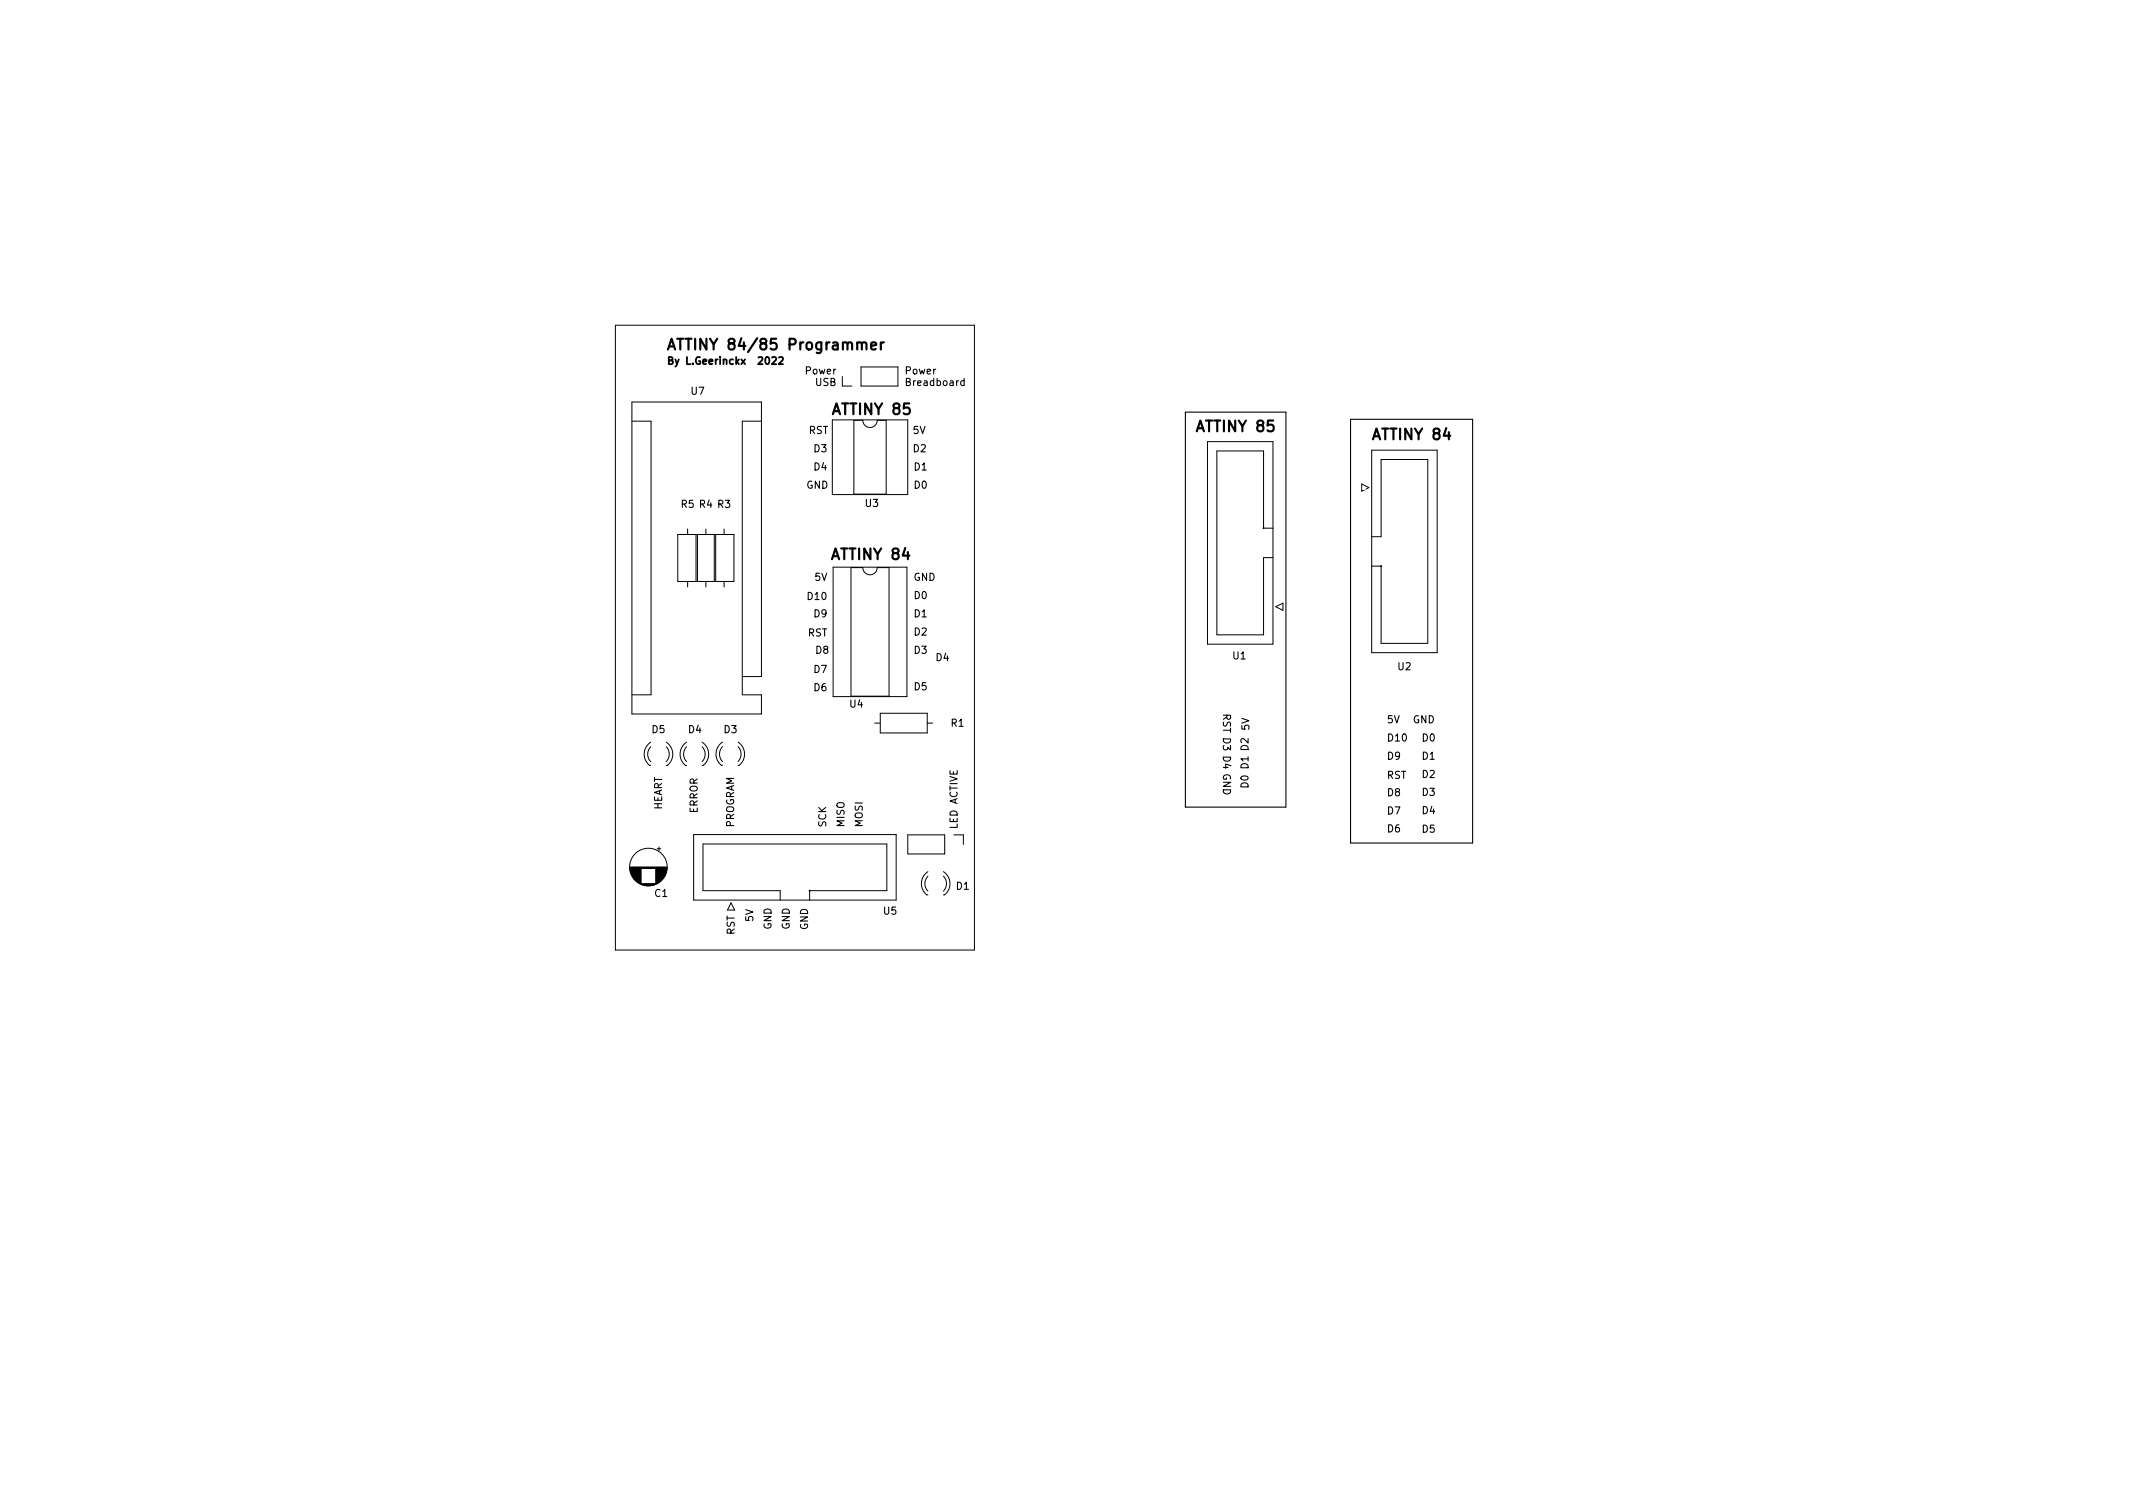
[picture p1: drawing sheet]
<svg xmlns="http://www.w3.org/2000/svg" width="297mm" height="210mm" viewBox="0 0 297 210" stroke-linecap="round" stroke-linejoin="round" font-family="sans-serif">
<defs><g id="words">
<g font-size="2.1">
<text x="94.9" y="48.7">ATTINY 84/85 Programmer</text>
<text x="116.2" y="57.7">ATTINY 85</text>
<text x="166.9" y="60.1">ATTINY 85</text>
<text x="191.4" y="61.2">ATTINY 84</text>
<text x="116.1" y="77.9">ATTINY 84</text>
</g>
<g font-size="1.4">
<text x="92.7" y="50.8">By L.Geerinckx 2022</text>
<text x="112.4" y="52.1">Power</text>
<text x="113.6" y="53.7">USB</text>
<text x="125.9" y="52.1">Power</text>
<text x="125.9" y="53.7">Breadboard</text>
<text x="96.3" y="55">U7</text>
<text x="112.7" y="60.4">RST</text>
<text x="113.5" y="63">D3</text>
<text x="113.5" y="65.5">D4</text>
<text x="127" y="63">D2</text>
<text x="127" y="60.4">5V</text>
<text x="127.1" y="65.5">D1</text>
<text x="94.9" y="70.7">R5 R4 R3</text>
<text x="112.3" y="68">GND</text>
<text x="120.5" y="70.6">U3</text>
<text x="127.1" y="68">D0</text>
<text x="112.8" y="83.5">D10</text>
<text x="113.6" y="80.9">5V</text>
<text x="127.1" y="80.9">GND</text>
<text x="127.1" y="83.4">D0</text>
<text x="112.5" y="88.6">RST</text>
<text x="113.5" y="85.9">D9</text>
<text x="127.1" y="88.5">D2</text>
<text x="127.1" y="85.9">D1</text>
<text x="113.5" y="93.7">D7</text>
<text x="113.8" y="91">D8</text>
<text x="127.1" y="91">D3</text>
<text x="130.2" y="92">D4</text>
<text x="171.7" y="91.8">U1</text>
<text x="194.7" y="93.3">U2</text>
<text x="113.5" y="96.2">D6</text>
<text x="118.4" y="98.5">U4</text>
<text x="127.1" y="96.1">D5</text>
<text x="132.5" y="101.2">R1</text>
<text x="170.3" y="99.3" transform="rotate(90 170.3 99.3)">RST D3 D4 GND</text>
<text x="174" y="101.7" transform="rotate(-90 174 101.7)">5V</text>
<text x="193" y="100.7">5V</text>
<text x="196.8" y="100.7">GND</text>
<text x="90.8" y="102.1">D5</text>
<text x="95.9" y="102.1">D4</text>
<text x="100.8" y="102.1">D3</text>
<text x="193" y="105.8">D9</text>
<text x="193" y="103.2">D10</text>
<text x="198.2" y="105.8">D1</text>
<text x="198.2" y="103.2">D0</text>
<text x="92.2" y="112.8" transform="rotate(-90 92.2 112.8)">HEART</text>
<text x="97.1" y="113.2" transform="rotate(-90 97.1 113.2)">ERROR</text>
<text x="173.9" y="109.7" transform="rotate(-90 173.9 109.7)">D0 D1 D2</text>
<text x="193" y="113.4">D7</text>
<text x="193" y="110.9">D8</text>
<text x="193" y="108.4">RST</text>
<text x="198.2" y="110.8">D3</text>
<text x="198.2" y="113.4">D4</text>
<text x="198.2" y="108.3">D2</text>
<text x="102.2" y="115.3" transform="rotate(-90 102.2 115.3)">PROGRAM</text>
<text x="115.1" y="115.3" transform="rotate(-90 115.1 115.3)">SCK</text>
<text x="117.6" y="115.3" transform="rotate(-90 117.6 115.3)">MISO</text>
<text x="120.1" y="115.3" transform="rotate(-90 120.1 115.3)">MOSI</text>
<text x="133.3" y="115.5" transform="rotate(-90 133.3 115.5)">LED ACTIVE</text>
<text x="193" y="115.9">D6</text>
<text x="198.2" y="115.9">D5</text>
<text x="91.2" y="124.9">C1</text>
<text x="133.2" y="123.9">D1</text>
<text x="102.3" y="130.1" transform="rotate(-90 102.3 130.1)">RST</text>
<text x="104.9" y="128.2" transform="rotate(-90 104.9 128.2)">5V</text>
<text x="107.4" y="129.4" transform="rotate(-90 107.4 129.4)">GND</text>
<text x="110" y="129.4" transform="rotate(-90 110 129.4)">GND</text>
<text x="112.5" y="129.4" transform="rotate(-90 112.5 129.4)">GND</text>
<text x="123.1" y="127.3">U5</text>
</g>
</g></defs>
<path d="M134.3 53.1l-.3-.1-.2 .2 .1 .4h.4M134.3 52.7v1M165.1 57.4h14v55h-14zM188.1 58.4h17v59h-17z" fill="none" stroke="#000" stroke-width=".15"/>
<g fill="none" stroke="#000" stroke-width=".14">
<path d="M85.7 45.3h50v87h-50zM88 58.6h2.7v38.1h-2.7M106 58.6h-2.6v38.1h2.6v2.7h-18v-43.4h18v38.2h-2.6M115.9 58.5h10.5v10.4h-10.5zM117.3 52.4v1.4h1.3M118.9 58.5h1.3a1 1 0 0 0 1 1 1 1 0 0 0 1-1h1.2v10.3h-4.5zM119.9 51.1h5.1v2.7h-5.1zM94.4 74.4h7.8v6.6h-7.8zM95.8 73.7v.7M96.9 74.4v6.6M97.1 74.4v6.6M98.3 73.7v.7"/>
<path d="M99.5 74.4v6.6M99.7 74.4v6.6M100.8 73.7v.7M116 79h10.3v18h-10.3zM118.5 79h1.7a1 1 0 0 0 1 1 1 1 0 0 0 1-1h1.6v17.9h-5.3zM168.2 61.5h9.1v28.2h-9.1zM177.3 73.5h-1.3v-10.7h-6.5v25.6h6.5v-10.8h1.3M189.6 67.4l1 .5-1 .5zM191 62.7h9.1v28.2h-9.1zM191 74.7h1.3v-10.7h6.5v25.6h-6.5v-10.8h-1.3M95.8 81v.7M98.3 81v.7"/>
<path d="M100.8 81v.7M122.6 99.3h6.5v2.8h-6.5zM177.7 84.5l1-.5v1zM90.6 104a1.5 1.5 0 0 0 0 2.1M90.6 103.3a1.99 1.99 0 0 0-.1 3.3h.1M91.5 118.2h.5M91.8 117.9v.5M92.8 103.3a1.99 1.99 0 0 1 .1 3.3h-.1M92.8 104a1.5 1.5 0 0 1 0 2.1M95.6 104a1.5 1.5 0 0 0 0 2.1M95.6 103.3a1.99 1.99 0 0 0-.1 3.3h.1M96.6 116.2h28.2v9.1h-28.2z"/>
<path d="M97.8 103.3a1.99 1.99 0 0 1 .1 3.3h-.1M97.8 104a1.5 1.5 0 0 1 0 2.1M100.6 104a1.5 1.5 0 0 0 0 2M100.6 103.3a1.99 1.99 0 0 0-.1 3.3h.1M102.8 103.3a1.99 1.99 0 0 1 .1 3.3h-.1M102.8 104a1.5 1.5 0 0 1 0 2M121.8 100.7h.8M126.4 116.2h5.2v2.7h-5.2zM129.1 100.7h.8M132.8 116.2h1.4v1.4M87.7 120.8h5.2M87.7 120.7h5.2"/>
<path d="M87.7 120.9h5.2M87.7 121h1.6M87.7 121.1h1.6M87.8 121.2h1.5M87.8 121.3h1.5M87.8 121.4h1.5M87.8 121.5h1.5M87.9 121.6h1.4M87.9 121.7h1.4M87.9 121.8h1.4M88 121.9h1.3M88 122h1.3"/>
<path d="M88.1 122h1.2M88.1 122.1h1.2M88.1 122.2h1.2M88.2 122.2h1.1M88.2 122.3h1.1M88.3 122.3h1M88.3 122.4h1M88.4 122.5h.9M88.5 122.6h.8M88.6 122.7h.7M88.7 122.8h.6M88.8 122.9h.5"/>
<path d="M88.9 122.9h.4M89 123h.3M89.1 123.1h2.4M89.2 123.1h2.2M89.3 123.1h2M89.4 123.2h1.8M89.5 123.2h1.6M89.6 123.3h1.4M89.8 123.3h1M90 123.3h.6M91.3 122.8h.6M91.3 121.4h1.5"/>
<path d="M91.3 122.5h.9M91.3 121.1h1.6M91.3 121.8h1.3M91.3 121.8h1.4M91.3 121.6h1.4M91.3 122.3h1.1M91.3 121.1h1.5M91.3 122.2h1.1M91.3 122h1.2M91.3 121h1.6M91.3 121.2h1.5M91.3 123h.2"/>
<path d="M91.3 122.7h.7M91.3 121.3h1.5M91.3 121.7h1.4M91.3 122.4h1M91.3 121.5h1.5M91.3 123h.3M91.3 122.6h.8M91.3 122.3h1M91.3 122h1.3M91.3 122.1h1.2M91.3 122.9h.4M91.3 121.9h1.3"/>
<path d="M91.3 122.9h.5M101.8 125.7l.5 1h-1zM108.6 125.3v-1.3h-10.7v-6.5h25.6v6.5h-10.8v1.3M129.2 122a1.5 1.5 0 0 0 0 2.1M129.2 121.4a1.99 1.99 0 0 0-.1 3.2h.1M131.4 121.4a1.99 1.99 0 0 1 .1 3.2h-.1M131.4 122a1.5 1.5 0 0 1 0 2.1"/>
<circle cx="90.3" cy="120.7" r="2.62"/>
</g>
<path d="M93 48.7l.5-1.5 .5 1.5M93.2 48.2h.7M121.3 48.2l.7-.2-.1-.3h-.4l-.2 .2 .1 .7 .1 .1 .4-.1M122.7 47.7v1M123.1 47.7h-.3l-.1 .3" fill="none" stroke="#000" stroke-width=".3"/>
<path d="M107.5 49.8l.4-.1 .2 .3-.6 .7h.6M108.5 49.8l.4-.1 .1 .3-.6 .7h.6" fill="none" stroke="#000" stroke-width=".25"/>
<g fill="#000" stroke="#000" stroke-width=".14">
<circle cx="176" cy="73.5" r=".06"/>
<circle cx="192.3" cy="78.8" r=".06"/>
<circle cx="112.7" cy="124" r=".06"/>
</g>
<g fill="#fff" stroke="#fff" stroke-width=".14">
<circle cx="114.8" cy="72.7" r=".17"/>
<circle cx="94.1" cy="113.9" r=".17"/>
<circle cx="107.2" cy="72.7" r=".17"/>
<circle cx="94.1" cy="118" r=".17"/>
<circle cx="172.5" cy="94.6" r=".17"/>
<circle cx="168.3" cy="94.6" r=".17"/>
<circle cx="176" cy="97.1" r=".18"/>
<circle cx="172.5" cy="97.1" r=".18"/>
<circle cx="189.1" cy="107.8" r=".17"/>
<circle cx="190" cy="68" r=".17"/>
<circle cx="191.2" cy="94.5" r=".18"/>
<circle cx="201.8" cy="94.5" r=".17"/>
<circle cx="201.5" cy="73" r=".17"/>
<circle cx="201.5" cy="67.9" r=".17"/>
<circle cx="131.2" cy="93.1" r=".17"/>
<circle cx="127.5" cy="93.1" r=".17"/>
<circle cx="107.2" cy="90.4" r=".18"/>
<circle cx="112.5" cy="90.4" r=".18"/>
<circle cx="132.7" cy="72.6" r=".18"/>
<circle cx="127.5" cy="103.2" r=".17"/>
<circle cx="127.5" cy="72.6" r=".18"/>
<circle cx="114.6" cy="103.2" r=".17"/>
<circle cx="106.9" cy="110.8" r=".17"/>
<circle cx="127.6" cy="110.8" r=".17"/>
<circle cx="109.5" cy="108.2" r=".17"/>
<circle cx="127.6" cy="108.3" r=".17"/>
<circle cx="112.4" cy="105.8" r=".17"/>
<circle cx="127.6" cy="105.8" r=".17"/>
<circle cx="111.8" cy="55.1" r=".17"/>
<circle cx="111.8" cy="70.2" r=".17"/>
<circle cx="89.2" cy="129.3" r=".18"/>
<circle cx="132.2" cy="129.3" r=".18"/>
<circle cx="89.2" cy="48.3" r=".17"/>
<circle cx="132.2" cy="48.3" r=".17"/>
<circle cx="125" cy="59.9" r=".17"/>
<circle cx="125" cy="62.4" r=".17"/>
<circle cx="125" cy="64.9" r=".17"/>
<circle cx="125" cy="67.5" r=".17"/>
<circle cx="117.3" cy="67.5" r=".17"/>
<circle cx="117.3" cy="64.9" r=".17"/>
<circle cx="117.3" cy="62.4" r=".17"/>
<circle cx="117.3" cy="59.9" r=".17"/>
<circle cx="101.7" cy="103.7" r=".18"/>
<circle cx="101.7" cy="106.3" r=".18"/>
<circle cx="98.3" cy="82.8" r=".18"/>
<circle cx="98.3" cy="72.6" r=".18"/>
<circle cx="130.3" cy="121.8" r=".17"/>
<circle cx="130.3" cy="124.3" r=".17"/>
<circle cx="196.8" cy="85.7" r=".17"/>
<circle cx="194.3" cy="85.7" r=".17"/>
<circle cx="196.8" cy="83.1" r=".17"/>
<circle cx="194.3" cy="83.1" r=".17"/>
<circle cx="196.8" cy="80.6" r=".17"/>
<circle cx="194.3" cy="80.6" r=".17"/>
<circle cx="196.8" cy="78.1" r=".17"/>
<circle cx="194.3" cy="78.1" r=".17"/>
<circle cx="196.8" cy="75.5" r=".17"/>
<circle cx="194.3" cy="75.5" r=".17"/>
<circle cx="196.8" cy="73" r=".17"/>
<circle cx="194.3" cy="73" r=".17"/>
<circle cx="196.8" cy="70.4" r=".17"/>
<circle cx="194.3" cy="70.4" r=".17"/>
<circle cx="196.8" cy="67.9" r=".17"/>
<circle cx="194.3" cy="67.9" r=".17"/>
<circle cx="95.8" cy="82.8" r=".18"/>
<circle cx="95.8" cy="72.6" r=".18"/>
<circle cx="89.4" cy="95.5" r=".18"/>
<circle cx="89.4" cy="92.9" r=".18"/>
<circle cx="89.4" cy="90.4" r=".18"/>
<circle cx="89.4" cy="87.9" r=".18"/>
<circle cx="89.4" cy="85.3" r=".18"/>
<circle cx="89.4" cy="82.8" r=".18"/>
<circle cx="89.4" cy="80.2" r=".18"/>
<circle cx="89.4" cy="77.7" r=".18"/>
<circle cx="89.4" cy="75.2" r=".18"/>
<circle cx="89.4" cy="72.6" r=".18"/>
<circle cx="89.4" cy="70.1" r=".18"/>
<circle cx="89.4" cy="67.5" r=".18"/>
<circle cx="89.4" cy="65" r=".18"/>
<circle cx="89.4" cy="62.5" r=".18"/>
<circle cx="89.4" cy="59.9" r=".18"/>
<circle cx="104.6" cy="59.9" r=".18"/>
<circle cx="104.6" cy="62.5" r=".18"/>
<circle cx="104.6" cy="65" r=".18"/>
<circle cx="104.6" cy="67.5" r=".18"/>
<circle cx="104.6" cy="70.1" r=".18"/>
<circle cx="104.6" cy="72.6" r=".18"/>
<circle cx="104.6" cy="75.2" r=".18"/>
<circle cx="104.6" cy="77.7" r=".18"/>
<circle cx="104.6" cy="80.2" r=".18"/>
<circle cx="104.6" cy="82.8" r=".18"/>
<circle cx="104.6" cy="85.3" r=".18"/>
<circle cx="104.6" cy="87.9" r=".18"/>
<circle cx="104.6" cy="90.4" r=".18"/>
<circle cx="104.6" cy="92.9" r=".18"/>
<circle cx="104.6" cy="95.5" r=".18"/>
<circle cx="171.4" cy="66.7" r=".17"/>
<circle cx="174" cy="66.7" r=".17"/>
<circle cx="171.4" cy="69.2" r=".17"/>
<circle cx="174" cy="69.2" r=".17"/>
<circle cx="171.4" cy="71.8" r=".17"/>
<circle cx="174" cy="71.8" r=".17"/>
<circle cx="171.4" cy="74.3" r=".17"/>
<circle cx="174" cy="74.3" r=".17"/>
<circle cx="171.4" cy="76.9" r=".17"/>
<circle cx="174" cy="76.9" r=".17"/>
<circle cx="171.4" cy="79.4" r=".17"/>
<circle cx="174" cy="79.4" r=".17"/>
<circle cx="171.4" cy="81.9" r=".17"/>
<circle cx="174" cy="81.9" r=".17"/>
<circle cx="171.4" cy="84.5" r=".17"/>
<circle cx="174" cy="84.5" r=".17"/>
<circle cx="100.8" cy="82.8" r=".18"/>
<circle cx="100.8" cy="72.6" r=".18"/>
<circle cx="125" cy="80.4" r=".17"/>
<circle cx="125" cy="82.9" r=".17"/>
<circle cx="125" cy="85.4" r=".17"/>
<circle cx="125" cy="88" r=".17"/>
<circle cx="125" cy="90.5" r=".17"/>
<circle cx="125" cy="93.1" r=".17"/>
<circle cx="125" cy="95.6" r=".17"/>
<circle cx="117.3" cy="95.6" r=".17"/>
<circle cx="117.3" cy="93.1" r=".17"/>
<circle cx="117.3" cy="90.5" r=".17"/>
<circle cx="117.3" cy="88" r=".17"/>
<circle cx="117.3" cy="85.4" r=".17"/>
<circle cx="117.3" cy="82.9" r=".17"/>
<circle cx="117.3" cy="80.4" r=".17"/>
<circle cx="130.9" cy="100.7" r=".17"/>
<circle cx="120.8" cy="100.7" r=".17"/>
<circle cx="90.3" cy="122" r=".17"/>
<circle cx="90.3" cy="119.5" r=".17"/>
<circle cx="119.6" cy="119.5" r=".17"/>
<circle cx="119.6" cy="122" r=".17"/>
<circle cx="117" cy="119.5" r=".17"/>
<circle cx="117" cy="122" r=".17"/>
<circle cx="114.5" cy="119.5" r=".17"/>
<circle cx="114.5" cy="122" r=".17"/>
<circle cx="112" cy="119.5" r=".17"/>
<circle cx="112" cy="122" r=".17"/>
<circle cx="109.4" cy="119.5" r=".17"/>
<circle cx="109.4" cy="122" r=".17"/>
<circle cx="106.9" cy="119.5" r=".17"/>
<circle cx="106.9" cy="122" r=".17"/>
<circle cx="104.3" cy="119.5" r=".17"/>
<circle cx="104.3" cy="122" r=".17"/>
<circle cx="101.8" cy="119.5" r=".17"/>
<circle cx="101.8" cy="122" r=".17"/>
<circle cx="96.7" cy="103.7" r=".18"/>
<circle cx="96.7" cy="106.3" r=".18"/>
<circle cx="91.7" cy="103.7" r=".18"/>
<circle cx="91.7" cy="106.3" r=".18"/>
<circle cx="127.7" cy="117.6" r=".17"/>
<circle cx="130.3" cy="117.6" r=".17"/>
<circle cx="132.8" cy="117.6" r=".17"/>
<circle cx="123.7" cy="52.4" r=".17"/>
<circle cx="121.2" cy="52.4" r=".17"/>
<circle cx="118.6" cy="52.4" r=".17"/>
<circle cx="191.2" cy="115.4" r=".17"/>
<circle cx="191.2" cy="112.9" r=".17"/>
<circle cx="191.2" cy="110.3" r=".17"/>
<circle cx="191.2" cy="107.8" r=".17"/>
<circle cx="191.2" cy="105.3" r=".17"/>
<circle cx="191.2" cy="102.7" r=".17"/>
<circle cx="191.2" cy="100.2" r=".17"/>
<circle cx="168.3" cy="108.7" r=".17"/>
<circle cx="168.3" cy="106.2" r=".17"/>
<circle cx="168.3" cy="103.6" r=".17"/>
<circle cx="168.3" cy="101.1" r=".17"/>
<circle cx="201.8" cy="115.4" r=".17"/>
<circle cx="201.8" cy="112.9" r=".17"/>
<circle cx="201.8" cy="110.3" r=".17"/>
<circle cx="201.8" cy="107.8" r=".17"/>
<circle cx="201.8" cy="105.3" r=".17"/>
<circle cx="201.8" cy="102.7" r=".17"/>
<circle cx="201.8" cy="100.2" r=".17"/>
<circle cx="175.9" cy="108.7" r=".17"/>
<circle cx="175.9" cy="106.2" r=".17"/>
<circle cx="175.9" cy="103.6" r=".17"/>
<circle cx="175.9" cy="101.1" r=".17"/>
</g>
<use href="#words"/>
</svg>
